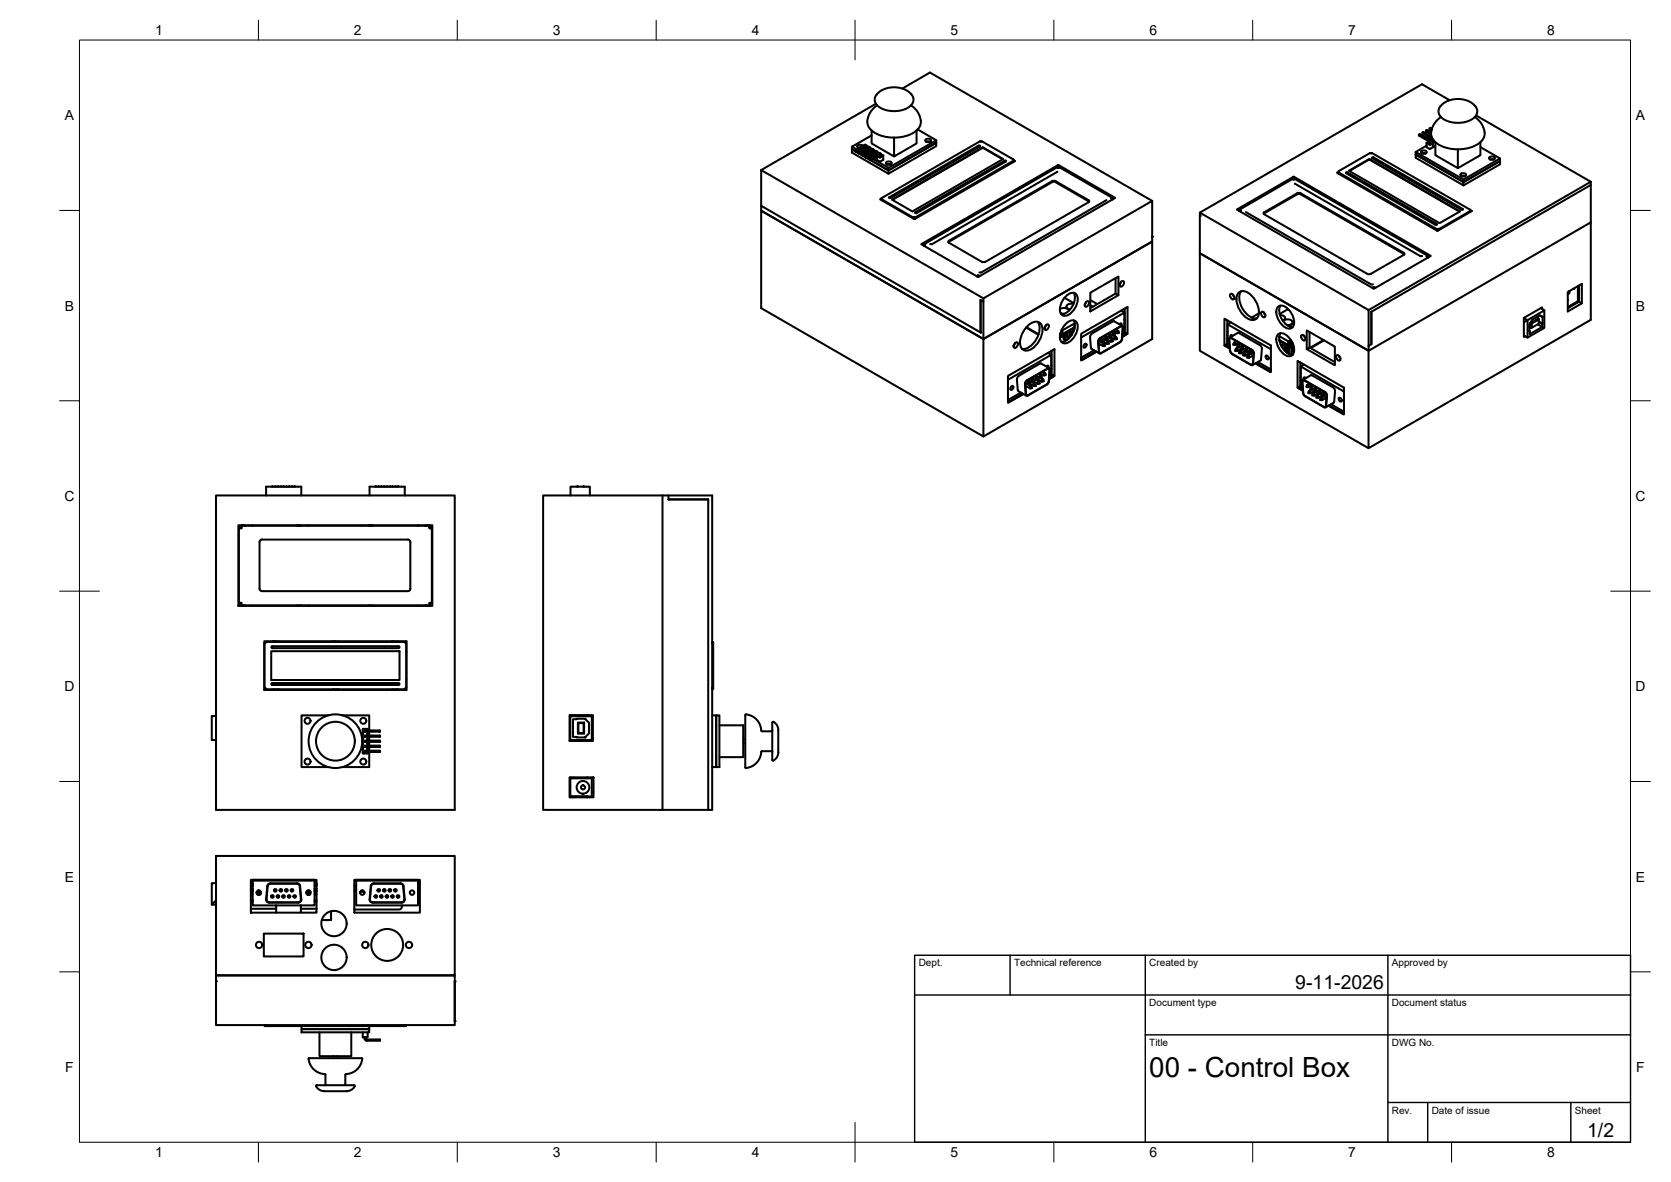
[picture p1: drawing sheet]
<svg xmlns="http://www.w3.org/2000/svg" width="420mm" height="297mm" viewBox="0 0 420 297" stroke-linecap="round" stroke-linejoin="round" font-family="sans-serif">
<defs><g id="words">
<text font-size="7" x="289" y="270.6">00 - Control Box</text>
<g font-size="4.9">
<text x="325.7" y="248.5">9-11-2026</text>
<text x="399.1" y="285.7">1/2</text>
</g>
<g font-size="3.5">
<text x="39" y="8.8">1</text>
<text x="89" y="8.8">2</text>
<text x="139" y="8.8">3</text>
<text x="189" y="8.8">4</text>
<text x="239" y="8.8">5</text>
<text x="289" y="8.8">6</text>
<text x="339" y="8.8">7</text>
<text x="389" y="8.8">8</text>
<text x="16.3" y="30.2">A</text>
<text x="411.3" y="30.2">A</text>
<text x="16.3" y="78">B</text>
<text x="411.3" y="78">B</text>
<text x="16.2" y="125.9">C</text>
<text x="411.2" y="125.9">C</text>
<text x="16.2" y="173.7">D</text>
<text x="411.2" y="173.7">D</text>
<text x="16.3" y="221.6">E</text>
<text x="411.3" y="221.6">E</text>
<text x="16.4" y="269.4">F</text>
<text x="411.4" y="269.4">F</text>
<text x="39" y="290.8">1</text>
<text x="89" y="290.8">2</text>
<text x="139" y="290.8">3</text>
<text x="189" y="290.8">4</text>
<text x="239" y="290.8">5</text>
<text x="289" y="290.8">6</text>
<text x="339" y="290.8">7</text>
<text x="389" y="290.8">8</text>
</g>
<g font-size="2.5">
<text x="231" y="242.9">Dept.</text>
<text x="255" y="242.9">Technical reference</text>
<text x="289" y="242.9">Created by</text>
<text x="350" y="242.9">Approved by</text>
<text x="289" y="252.8">Document type</text>
<text x="350" y="252.8">Document status</text>
<text x="289" y="262.9">Title</text>
<text x="350" y="262.9">DWG No.</text>
<text x="350" y="279.9">Rev.</text>
<text x="360" y="279.9">Date of issue</text>
<text x="396" y="279.9">Sheet</text>
</g>
</g></defs>
<!-- layer: Visible -->
<g fill="none" stroke="#000" stroke-width=".51">
<path d="M214.2 37.5l.8 .5M214.2 36.9l1.2 .7M214.2 36.9v1.4l9.2 5.4M215 37.9l.1 .2zM215 37.8v.1M215.1 38v.1M215.3 38.1l.6 .4M215.8 37.8l.5 .3M215.9 38.4l.1 .2zM215.9 38.3v.1M216 38.5v.1M216.2 38.7l.6 .3"/>
<path d="M216.3 37l-.5 .1M216.7 38.3l.5 .3M216.8 38.9l.1 .2zM216.8 38.8v.1M216.9 39v.1M216.9 37.2v.5M216.9 36.6l-.4-.2-.9 .2-.1 .3 .5 .3M217 38.2l.4 .2M217 37.2l.4 .2M217.1 39.2l.6 .3M217.6 38.8l.5 .3M217.7 39.5l.1 .2z"/>
<path d="M217.7 39.3v.2M217.7 37.2l-.1-.4-2.4 1.4M217.8 37.7v.5M217.8 39.5v.2M217.8 36.5l-.4-.1-2.4 1.4 .2 .1 2.4-1.4 .3 .1v.5l-.2 .1-.2-.3M217.9 37.7l.4 .2M217.9 38.7l.5 .3M217.9 36.7l.4 .2M218 39.7l.6 .4M218.2 36.9l-2.3 1.4 .2 .1 2.4-1.3M218.3 36.9l.4 .1M218.5 37.1h.3v.5l-.2 .1-.2-.3"/>
<path d="M218.5 39.4l.5 .2M218.6 40l.1 .2zM218.6 39.8v.2M218.6 37.7l-.1-.4-2.4 1.4M218.7 38.2v.5M218.8 39.2l.4 .3M218.8 38.2l.4 .2M218.8 37.2l.4 .2M219.2 37.5l-2.4 1.3 .2 .2 2.4-1.4h.3v.5l-.2 .1-.2-.3M219.2 32.8v3.3l5.6 3.2M219.2 34l-5 2.9M219.4 37.4l.2 .2"/>
<path d="M219.4 37.4h-.2M219.4 39.9l4 2.3M219.5 38.2v-.4l-2.5 1.4M219.6 38.8v.5M219.7 38.7l.4 .3M219.7 39.7l.6 .4M219.7 37.7l.4 .2M220.3 26.1l-28.9 16.6M220.3 38.4l-2.4 1.3M220.3 38.4h.1M220.4 38.4v.3M220.5 39.3v.9"/>
<path d="M220.5 38.1l-.5-.1-2.3 1.3 .2 .2 2.4-1.4 .2-.1 .1 .3M220.6 26.5l-1.5 1.3-.6 1.1-.4 1.4 .3 1.5 .8 1 1.3 .9 2 .6 1.8 .3 2-.1 1.9-.5 2-1 1-1 .3-1.1-.2-1.6-.8-1.5-1.4-1.3M220.6 39.2l.6 .4M220.6 38.2l.4 .3M220.6 38.3v.3l-.2 .1-.2-.3M220.7 23.4l1.2-.8 1.5-.5 1.1-.2 1.8 .2 1.4 .5 1.2 .9 .7 1.1v.9l-.2 .6-.8 .8-1.6 .7-1.7 .3-2.4-.2-1.9-.8-.8-1-.2-1.2zM221.2 38.9l-2.4 1.3M221.2 38.6h.3v.5l-.2 .2-.2-.3M221.2 38.9l.1 .1M221.3 39v.3M221.4 38.6l-.4-.1-2.4 1.3 .2 .2 2.4-1.4M221.5 38.8l.6 .3-.9 .5"/>
<path d="M222.1 39.1v1M226.9 22.3l6.9-4.1 55.9 32.3M230.5 32.8v3.3l-5.7 3.2v-4.7M230.7 32.5l4.7 2.7M232.9 35l.5-.2a.58 .58 0 0 1 .7 .6l-.7 .3a.58 .58 0 0 1-.7-.5zM232.9 35.6h1M246.4 35.5l-24.7 14.3v.5M246.4 36.8l-22.5 13M246.4 36.8v-.2h-.4l-22.4 13M246.6 35.5h-.2h.5l7.9 4.6v.6M246.6 35.5l.1 .1M246.6 35.5v.1"/>
<path d="M247.1 37l-22.8 13.2 5.1 2.9 22.8-13.1-5.1-3v.1M344.3 39.9l-5.1 3 22.8 13.2 5.1-3-22.8-13.2v.2M344.7 38.5h.1M344.8 38.4l24.9 14.3v.6M345 39.8l22.5 12.9M345 38.5h-.5l-7.9 4.5M345 39.7v-.2h.4l22.4 13M356 38.8l12 7v.8l-12-6.9zM356.8 33.8v.3l2.3 1.3M357.5 37.9l.5-.1a.58 .58 0 0 1 .7 .5l-.7 .4a.58 .58 0 0 1-.7-.6zM357.5 38.6h1M357.7 33.3v.3l2.3 1.3 .1 .5 .3 .2 .2-.2"/>
<path d="M358.6 32.8v.2l1.2 .8M358.7 36.6l-2.7 1.6v.6l12 7v-.7l-12-6.9M358.7 37l.8 .4 .8-.4M358.7 35.9v.1M358.7 37v-1l.8 .4 .8-.4v1M359.1 35.4l.1 .5 .3 .2a.64 .64 0 0 0-.1-1.1l-2.4-1.3-.2 .1 2.5 1.5 .2 .8M359.2 35.6l-.5 .3M359.5 32.2v.3l.4 .3M359.9 33.3l-1.1-.7-.2 .2 1.2 .7M360 34.4l-2.1-1.2-.2 .1 2.3 1.4M360 34.6l.1 .1M360.1 32.3l-.4-.2-.2 .1 .5 .4"/>
<path d="M360.1 35.1l-.5 .3M360.3 37h.1M360.4 35.1v.5M360.4 35.9h-.1M360.4 36.9h-.1M360.5 35.9h-.1M360.5 36.9h-.1M360.8 35.7l-.3 .2M360.9 35.7v3.3l5.7 3.3v-4.8M360.9 36.6l-.4 .3M362.3 26.6l1.1-.9 1.3-.6 1.6-.2 1.7 .1 1.5 .5 1.1 .8 .7 .9 .1 1.2-.7 1.1-1.4 .9-2 .4-2.3-.1-1.6-.5-1-.7-.5-.6-.2-1.1zM362.3 29.4l-1 .8-.8 1.2-.5 1-.2 1.3 .2 .8 .7 1 1.9 1.3 2.6 .7h1.9l1.8-.2 1.4-.4 1.4-.8 1-.9 .4-.8a4.9 4.9 0 0 0-2.3-5"/>
<path d="M364.5 25.2l-7-4-55.8 32.2M371.1 29l28.9 16.7M372.2 35.7v3.3l-5.6 3.3M372.2 37l5 2.8M374.6 39.4l.5-.1a.58 .58 0 0 1 .8 .6l-.8 .3a.58 .58 0 0 1-.7-.6zM191.4 42.7v10.2l55.9 32.3v24.5l-55.9-32.3v-24.5l55.9 32.3 42.4-24.5v24.5l-42.4 24.5M191.4 51.7l55.1 31.9 .1-8.2M191.4 42.7l55.9 32.3M218.7 40v.2M220.3 40.1h.1M220.3 40.1h.2M220.5 40.2h.1"/>
<path d="M220.5 40.2l.7 .4M221.7 49.8v.3M221.7 50.1l7.9 4.5v.3M221.8 50h.1M222.1 40.2l-.9 .4M222.1 40.1v.1M223 40.7l.5-.1a.58 .58 0 0 1 .7 .5l-.7 .3a.58 .58 0 0 1-.7-.5zM223 41.3h1M223.4 42.2v.6l-4.5-2.6 4.5 2.6M223.4 42.2l12-7v.7l-12 6.9M223.4 42.8l12-6.9v.8l-12 7zM223.6 49.6v.2h.3"/>
<path d="M229.6 54.6h.5M229.7 54.7v.3M229.7 54.7h.3v.4M230.1 54.6v.4M252.1 40l-5-2.9-22.7 13.1M252.6 40.4l-22.5 13 .4 .1 22.4-12.9M252.6 40.4h.3v.2M254.7 40.3h.1M254.8 40.2l.4 .3-25.3 14.6-8.6-5 .4-.3M254.8 40.4l-24.7 14.2M254.8 40.1v.3M265.7 42.1l-33.4 19.3"/>
<path d="M265.7 42.1l.4 .1M265.9 43.2l-31.5 18.1h-.5M266.1 41.5l-34.5 19.9 14.3 8.2 34.5-19.9-14.3-8.2v.7M266.5 42.1l13.2 7.6M266.5 42.1l-.4 .1M273.7 50.6l-8.3-4.8-.6-.1-26.2 15.1M273.7 50.6l.2 .1M278.2 50.3l-31.5 18.2-.4-.1M279.4 49.9l.3-.2 .1 .4zM279.5 49.9l.2 .2M301.7 53.4l42.4 24.5v10.2l-42.4-24.5zM311.9 52.7l.1 .1-.4 .3"/>
<path d="M311.9 52.7h-.3v.3M311.9 52.9l-.2 .2M313.3 53.3l31.5 18.2 .4-.1M317.9 53.3l-.2 .2 .2 .4 25.9 14.9h.9M317.9 53.6l-.2 .1M317.9 53.3l8.2-4.7 .7-.1 26.3 15.2-.1 .4-8.3 4.7M317.9 53.6l8.2-4.8 .7-.1 26.3 15.2M325.1 45h.4M325.1 45l-13.4 7.7M325.3 44.4l34.5 19.9-14.4 8.3-34.4-19.9 14.3-8.3v.8M325.5 45l33.6 19.3M325.6 46.2l31.5 18.2 .5-.1"/>
<path d="M336.6 43v.3l24.7 14.3M336.6 43.2l-.4 .2 25.2 14.6 8.7-5-.4-.2M336.6 43v.7M336.7 43.2h.1M338.5 43.5v-.2h.3l22.5 13.1-.4 .1-22.4-13M339.3 43l5-2.9 22.7 13.1M361.3 57.6v.3M361.3 57.6h.5M361.7 57.9v-.3h-.3v.4M361.8 57.6v.2M367.4 43.6l.5-.1a.58 .58 0 0 1 .7 .5l-.7 .4a.58 .58 0 0 1-.7-.6zM367.4 44.3h1"/>
<path d="M367.8 52.5v.2h-.3M368 45.1l9.2-5.3v.7l-9.2 5.3 9.2-5.3v.8l-9.2 5.3M369.6 52.9h.1M369.7 53l-7.9 4.6M369.7 52.7v.3M374.7 40.1h.9M400 55.9v24.5l-55.9 32.2v-24.5M400 45.7v10.2M400 46.5l-55.2 31.8M400 45.7l-55.9 32.2M400 55.9l-55.9 32.2M232.5 61.4l.2 .1-.3 .3"/>
<path d="M232.5 61.4l-.3 .2 .1 .2 .2-.2M238.6 60.7l-.1 .2M245.7 69.5h.4M245.8 69.3h.3M245.8 69.2l-.2 .2M245.9 69.2v.2M246.1 69.2l.2 .2M246.9 65.8h.9M246.9 65.8l-8.3-4.8-.2-.3 26.4-15.3 .6 .1 8.5 5-.2 .3-25.9 15M247.3 75.8l-.8-.4v8.2M247.3 75l42.4-24.5v10.2l-42.4 24.5zM266.5 77.7a1.57 1.57 0 0 1 2.3 .4"/>
<path d="M266.7 78.7l.9 .2M267.7 74.8l2.3 1.4M267.8 74.7a2.07 2.07 0 0 1 2.7-.9 3.7 3.7 0 0 1-1.2 4.9 1.5 1.5 0 0 1-1.5 .7 1.5 1.5 0 0 1-1.2-1.1 4.6 4.6 0 0 1 1.2-3.6zM268.1 77.1v.4M269.9 76.4a1.19 1.19 0 0 0-1.7 .8l.3 .3 .6 .3M269.9 73.6a4.1 4.1 0 0 1-1.6 4.9l-1 .4h-.5M272.8 76.3l.1 .1M273.1 75.9l.4-.2a.75 .75 0 0 1 .2 .9 .75 .75 0 0 1-.9 .3v-.5zM273.1 75.9l-.3 .6M274.2 73.6l7-4.1v4.7l-7 4.1zM274.2 75.4l1.7 1M274.2 76.7l.6 .4"/>
<path d="M280.5 69.9v3.9l-6.3 3.6M280.5 73.8l.7 .4M281.9 70.9l.4-.3a.75 .75 0 0 1 .2 1 .75 .75 0 0 1-.9 .3v-.5zM281.9 78.1l.8 .5M281.9 70.8l-.4 .6M282.8 77.5l-.1 6 .1-1.4M309.4 73.9a.92 .92 0 0 1 .8 1.3 .92 .92 0 0 1-.8-1.3zM310 74l.4 .7M311.5 73.5a2.54 2.54 0 0 1 3.3 .9 5.2 5.2 0 0 1 1.5 5.3 1.95 1.95 0 0 1-3.2 0 5.5 5.5 0 0 1-1.9-5.8zM312.1 73.2a4.6 4.6 0 0 0 1.3 5.6 3.3 3.3 0 0 0 2.6 1.2M316.5 78.7l-1.8 1.1M317.2 78.3a.92 .92 0 0 1 .8 1.4 .92 .92 0 0 1-.8-1.4z"/>
<path d="M317.8 78.5l.4 .7M321.4 77a2.07 2.07 0 0 1 2.7 .9 3.6 3.6 0 0 1 .8 4.4 2.07 2.07 0 0 1-2.7-.9 3.6 3.6 0 0 1-.8-4.4zM321.8 79.2h.5a.75 .75 0 0 1 .7 1l-.5 .3M322 76.8a4.1 4.1 0 0 0 1.6 4.9l1 .5h.5M323.1 79.9v.5M324.1 77.9l-.3-.2-2.1 1.2M344.8 78.3v8.2l-.7 .4M344.8 78.3v8.2M345.3 72.2l-.2 .2M345.4 72.4l-.1 .1M345.4 72.1l-.1 .1M345.6 72.2l-.2-.1 .2 .4"/>
<path d="M345.6 72.2l.2 .1M358.9 64.4h-.2l.4 .3M358.9 64.3l.3 .2M359.1 64.5v.2l-.2-.1M383.2 79.9l.9 .5M386.3 79.7l.5 .3M387.1 79.3l.7 .3M387.4 77.4l.9 .6M387.8 77.6v-.4l-4.6 2.7v4.8l.3-.2M394.2 75.3l.1 .1M394.3 77.1l.3 .1M394.6 73.2v.5l-.4 .2"/>
<path d="M394.7 73.1l-.5 .7M395.6 72.6l.3 .1M396.7 74.1l.2 .1v.7h-.2M396.7 71.9v3.8l-2.5 1.5M396.9 74.9v.6l-.2 .1M397 71.7v4.1M397.7 76.2v-4.9l-3.5 2.1v4.9l3.5-2.1-.7-.4-2.8 1.7M254.2 97.2l.4-.2 .2 .3-.2 .5-.4 .2-.2-.3zM255.2 86.2l.4-.2a.75 .75 0 0 1 .2 .9 .75 .75 0 0 1-.9 .4v-.5zM255.2 86.2l-.3 .6M256.1 98.3l2 1.1M256.7 98.6l-3.3 1.9"/>
<path d="M257.2 98.9l-3.5 2M257.8 96.9l1.2 .7M257.8 96.2l.7 .4M258 82.3l3.1 1.8M258 99.1l.2 .3 .3-.1M258.1 82.2l3 1.8M258.2 97.1l-.3 .3M258.2 95.7l.6 .3M258.2 82.1a2.54 2.54 0 0 1 3.3-.9 3.7 3.7 0 0 1-.2 4.4l-.4 .7a3.5 3.5 0 0 1-3.4 1.7 2.54 2.54 0 0 1-.8-3.3l.6-1.4zM258.2 95.6l5.3-3 .4 .2-.2 3-.2 .6-5.1 2.9M258.2 95.7l-.4 .6 .2 2.8M258.5 95.5l1 .5"/>
<path d="M258.6 96.6l.7 .4M259 96.5l.9 .5M259.2 95.1l.6 .4M259.2 96.6l-.4 .2M259.5 94.9l1 .6M259.6 96l.7 .4M260 95.9l.9 .5M260.2 94.5l.6 .4M260.2 96l-.4 .2M260.5 94.3l1 .6M260.6 95.5l.7 .4M260.9 80.9a4.6 4.6 0 0 1-1.3 5.6 3.3 3.3 0 0 1-2.6 1.2"/>
<path d="M261 95.3l.9 .6M261.2 95.4l-.4 .2M261.2 94l.6 .3M261.5 93.8l.9 .5M261.6 94.9l.7 .4M261.6 94.9h.1M261.7 93.9v.4M262.1 93.4l.7 .4M263 81.8l.4-.3a.75 .75 0 0 1 .2 1 .75 .75 0 0 1-.9 .3v-.5zM263 81.7l-.4 .6M263.1 92.1l.4-.2 .1 .5M263.2 96.7l-4.8 2.7"/>
<path d="M263.4 92.6l-5.4 3.2-.3 .7 .2 2.7 .3 .3 .3-.1M263.5 92.6l.3-.1 .2 .4-.3 3.1-.5 .6M263.5 88.7l.8 .5M263.8 92.5l-2.2-1.2-5.5 3.2-.4 .9 .2 2.6 .2 .3M263.8 94.5l.5-.3v-5l-10.9 6.2M264.4 88.1l-.1 6 .6 .4-1.1 .6M264.4 94.1l.7 .4M264.4 92.7l-.1 .1M264.4 91.9l-.1 .1M264.9 94.5v.1l-1.1 .7 1.3-.8v-6.8l-11.7 6.8v6.7l3.9-2.2-3.6 2.1M266.5 84.4l.6 .3 .4-.2M266.6 83.8l.5 .4v.5"/>
<path d="M266.6 83.7l.5 .5 .3-.2M266.9 82.9l.2 .1v1l3-1.7-.2 .2 .2 .4M267.3 83.9l.4 .4-.1 1M267.5 84.1l.1 .1M267.5 84.3v1M267.6 85l-.2 .1 .2 .2 .2-.2M267.6 85.2h-.1M267.8 81.6a2.07 2.07 0 0 1 2.7-.8 3.7 3.7 0 0 1-1.2 4.8 1.5 1.5 0 0 1-1.5 .7 1.5 1.5 0 0 1-1.2-1 4.6 4.6 0 0 1 1.2-3.7zM267.8 83.8l-.5 .1 .2 .2M267.8 83.7l.2 .4M268 84.1l-.2 1.1M268.1 83.5l.1 .1"/>
<path d="M268.1 83.6l-.3 .2M268.2 83.6l.2 .3M268.3 84.1l-.3 .1M268.5 84.6v.1M268.5 84.6l-.1 .1M268.6 85.2l-1.1 .6M268.7 83.3l-.6 .2 .3 1.1v-.7M268.7 83.2l.2 .4M268.7 84.5l-.1 .2-.2-.2 .1 .2M268.9 83.6l-.2 1.1M269 83h.1M269 83.1h.1"/>
<path d="M269 83.1l-.3 .2M269.1 83.1l.1 .9 .2 .2-.1-.2v-.6M269.1 83l.2 .4M269.2 83.6l-.3 .1M269.3 84.2h.1M269.6 82.7l-.6 .4M269.6 82.7l.2 .9M269.9 82.6l-.3 .1M269.9 80.5a4.1 4.1 0 0 1-1.6 4.9l-1 .5h-.5M270 83.1l-.2 .1M270.2 81.2l-3.1 1.8M270.3 81.7l-.2-.1v1.1l-.2-.2"/>
<path d="M270.3 81.5l-.2 .1M271.8 90.2l.3 .1M272.1 90.3v.2l-.3-.2M272.6 86.6l.4-.2 .2 .3-.2 .5-.4 .2-.2-.3zM274.4 87.7l2.1 1.1M275.1 88l-3.3 1.9M275.5 88.3l-3.4 2M276.2 86.3l1.1 .7M276.2 85.6l.7 .4M276.6 85.1l.6 .3M276.6 86.5l-.4 .2M276.9 84.9l1 .5"/>
<path d="M277 86l.7 .4M277.4 85.9l.9 .5M277.6 84.5l.6 .4M277.6 86l-.4 .2M277.9 84.3l.9 .5M278 85.4l.7 .4M278.4 85.3l.9 .5M278.6 85.4l-.4 .2M278.6 83.9l.6 .4M278.9 83.7l.9 .6M279 84.9l.7 .4M279.4 84.7l.9 .6"/>
<path d="M279.5 84.8l-.3 .2M279.5 83.4l.7 .3M279.9 83.1l.9 .6M280 84.3l.6 .4M280.1 83.3v.4M280.2 80.8l2 1.1M280.2 80.7l-.4 .1-5.5 3.2-.2 .7 .2 2.7 .2 .3M280.5 82.8l.7 .3M281.5 81.5l.4-.2 .1 .5M281.6 86l-4.8 2.8h-.4l-.1-.3M281.8 81.9l-5.4 3.3-.3 .7 .2 2.6M281.8 82l-5.2 3-.4 .9"/>
<path d="M281.8 81.9h.4l.2 .4-.3 3.1-.5 .6M281.8 82h.4l.1 .3-.2 2.9M282.1 85.2l-.5 .7-5 2.9-.2-.3-.2-2.6M282.2 83.9l.5-.3v-5l-10.9 6.2M282.7 83.5l.6 .3-1.1 .7M282.7 80.3l.1 .1M282.8 83.5l.7 .4M282.8 81.3l-.1 .1M283.3 83.8v.2l-1.1 .6 1.3-.7v-6.8l-11.7 6.8v6.7l3.9-2.2-3.6 2.1M308.1 86.8l1.1 .8-1.3-.8v-6.7l11.7 6.7v6.7l-3.9-2.2 3.6 2.1v-.2M308.1 86.8l1.1 .6M308.6 80.5l.1 6"/>
<path d="M308.6 86.4l-.7 .4M308.6 85.1l.1 1.4M308.6 84.2l.1 .1M308.7 86.5l-.6 .3M308.7 83.3h-.1M309.1 85.3l.2 2.8 .3 .6 5.2 3 .2-.3 .2-2.6M309.1 85.3l.1-.4 .4 .1 5.1 3M309.1 86.8l-.4-.2v-5.1l10.9 6.3M309.2 84.8l2.2-1.2 5.5 3.2 .4 .7-.2 2.8M309.3 88.1l.5 .9 4.7 2.7h.5l.3-2.8-.3-.8-5.6-3.3-.3 .1-.1 .3 .2 2.9M309.5 81l-.8 .5M309.9 84.4l-.4-.2-.1 .5"/>
<path d="M310.2 86.2h.4v.5l-.5-.1zM310.9 85.8l-.6 .3M311.3 86.7l.3 .2v.4l-.5-.1zM311.3 86.3v.4l.6-.4M311.4 87.2v.1M311.4 87.3l-.6 .3M311.6 86.1l-1 .6M311.8 87.8l.4 .2M312.1 87.6l-1 .6M312.4 87.8l-.6 .4M312.5 86.7l-.9 .6M312.7 88.8l.3 .1 .1 .4h-.6z"/>
<path d="M312.8 88.3l.4 .2M312.9 86.9l-.6 .4M313.1 88.2l-1 .6M313.4 88.4l-.7 .4M313.5 87.3l-.9 .5M313.8 88.9l.4 .2M313.9 87.5l-.6 .3M314 88.8l-.9 .6M314.4 89l-.7 .4M314.5 87.8l-.9 .6M314.8 88l.4 .8M314.8 89.5l.4 .2"/>
<path d="M314.9 88l-.7 .4M315.2 89.3l-1.2 .6M315.2 88.6l-.6 .4M315.8 91.2l3.5 2M316.3 91l3.3 1.8M317.1 90.3l-.2 .3-2 1.2M318.3 89.4l.5 .1 .2 .8-.6-.2zM319.6 93.3l-.3 .1M319.6 93.1l-.3 .1M321.4 84a2.07 2.07 0 0 1 2.7 .9 3.6 3.6 0 0 1 .8 4.4 2.07 2.07 0 0 1-2.7-.9 3.6 3.6 0 0 1-.8-4.4zM321.6 85.4l2.1 1.2 .9-.5M321.7 85.5l.4 .3"/>
<path d="M321.7 84.5l2.2 1.3v.7M321.7 85.7l1.2 .7M322 83.7a4.1 4.1 0 0 0 1.6 5l1 .4h.5l-.1-1.8M322 86.6l.3 .2M322.1 85.9l.2 .1M322.1 85.7l-.1 .1M322.1 85.8l-.1 .1M322.3 87.2v-.4l.6-.4v1.7M322.4 86l.6 .4M322.4 86h-.1M322.6 80.7a1.64 1.64 0 0 1 2.4 .2 1 1 0 0 1-1.4 .8M322.9 86.9l.2 .1"/>
<path d="M323 86.4l.6 .3M323 86.3h-.1M323 86.4h-.1M323.1 86.9l.2 1.1M323.2 87.7l.1 .3 .2-.2M323.3 86.5l-.2 .3M323.3 87.9h-.1M323.3 88.5l.9 .5M323.5 87.3l.3 .1M323.6 86.7l-.2 .3v1M323.7 86.8h.1M323.7 86.8l-.2 .2v.9"/>
<path d="M323.7 86.7v.1M323.8 86.6l.2 .3zM323.8 86.9v1.8M323.8 88.7h.1M323.9 86.8h.1M324 86.9h-.1M324.1 86.8v2M324.2 86.8l-.2 .1M324.2 88.7l-.2 .1M324.3 89h.1M324.4 86.2v-.3a.52 .52 0 0 1 .5 .2 .52 .52 0 0 1 0 .6l-.4-.2-.4 .3M324.4 82.1h.1"/>
<path d="M324.5 85.4l-.6 .4M324.7 87.4v1.7M324.7 85.7l-.3 .1M324.7 87.3h.1M324.7 87.4v-.3l.2 .2-.1 .1M324.8 86.4l-.7 .4M324.9 87.4h-.1M325 81v.5M325.1 87.3l-.2 .1M325.1 86.6l-.2 .1M325.2 86.7l-1.1 .6M325.2 86.8l-.5 .3"/>
<path d="M325.3 87.2l-.3 .1M325.4 81.4a.95 .95 0 0 0-1 .7M326.5 97.4l1.1 .6M327 91.1l.1 6-.6 .3v.2l1.1 .6-1.3-.8v-6.7l11.6 6.7v6.8l-3.8-2.3 3.6 2.1v-.1M327 97l-.7 .4M327 95.7h.1M327 94.9h.1M327.3 84.2a.92 .92 0 0 1 .8 1.4 .92 .92 0 0 1-.8-1.4zM327.4 95.9l.2 2.8M327.4 95.9l.2-.4h.3l5.5 3.2 .3 .8-.2 2.6-.3 .3-.3-.1M327.5 95.9l.2 2.9 .2 .5 5 3M327.5 95.9l.1-.3h.3l5.3 3 .4 .8"/>
<path d="M327.5 97.5l-.4-.3v-5.1l10.8 6.3M327.6 95.5l2.2-1.2 5.5 3.1 .4 .7-.2 2.8M327.6 98.7l.6 .9 4.7 2.7M327.9 91.6l-.8 .5M327.9 84.4l.4 .6M328.3 95l-.4-.2-.1 .5M328.6 83l7 4.1v4.7l-7-4.1zM329.1 98.3l.4 .1v.4h-.5zM329.3 83.4v3.9l6.3 3.7M329.3 87.3l-.7 .4M329.3 96.4l-.6 .3M329.6 97.3l.4 .2v.4l-.5-.1z"/>
<path d="M329.6 96.9l.1 .4M329.8 97.9h.1M329.8 97.9l-.7 .4M329.9 96.7l-.9 .6M330.2 98.4l.4 .2M330.3 97l-.6 .3M330.5 98.3l-1 .5M330.6 97.9l.4 .2v.3h-.5zM330.8 98.5l-.7 .3M330.9 97.3l-.9 .6M331.1 99.4l.4 .2-.1 .4-.5-.1zM331.2 99l.4 .2"/>
<path d="M331.3 97.5l-.7 .4M331.4 98.8l-.9 .6M331.6 98.5l.4 .1v.4h-.6zM331.8 99l-.7 .4M331.9 97.9l-.9 .5M332.2 99.5l.3 .2M332.3 98.1l-.7 .4M332.4 99.4l-1 .6M332.6 99l.4 .2v.4l-.6-.1zM332.8 85.5l-3.4 1.9M332.8 99.6l-.7 .4M332.9 85.5l-3.4 2"/>
<path d="M332.9 98.5l-.9 .5M333.2 98.7l-.6 .3M333.6 99.9l-1.2 .6M333.6 99.4l-.2 2.7M333.6 99.2l-.6 .4M336.1 89.2a.92 .92 0 0 1 .8 1.4 .92 .92 0 0 1-.8-1.4zM336.7 89.4l.3 .7M344.1 88.1l-42.4-24.5v24.5l42.4 24.5M384.1 80.5l-.9 .5M384.1 80.4v4.4l-.9-.5M384.1 80.4l4.2-2.4v4.4l-4.2 2.4M384.5 83.2h.1"/>
<path d="M384.5 82.2l.4 .2M385.1 81.3l-.2-.2v1.3M385.1 82.4h-.2M385.3 80.3l1.8-1.1 .8 .4-.1 2.6-3.2 1.8-.1-.7a3.5 3.5 0 0 1 .8-3zM386.6 81.5l1.2 .7M386.8 80l-2 1.1M386.8 80l.1 .3-1.8 1v1.1l1.8-1v-1.1M386.9 80.9l.9 .5M386.9 80.8l1 .6M253.4 100.8l.3 .3-.3-.1M333.2 100.1l.3 .2M333.4 102l-.2 .3-.3-.1"/>
<path d="M334.2 101.9l3.5 2M334.7 101.6l3.2 1.9M335.5 100.9l-.2 .3-2 1.2M336.6 100l.6 .2 .1 .7-.5-.2zM337.9 103.9l-.2 .1M337.9 103.7l-.2 .2M54.3 124.5h60v79h-60zM59.9 132h48.8v20.3h-48.8zM60.1 132.8h.6v-.7h47.2v.7h.7v18.7h-.7v.6h-47.2v-.6h-.6zM60.7 132l-.2 .5M60.7 132.4h-.3v.4M60.9 132l-.1 .1"/>
<path d="M61 132l.5 .1M61.3 132l.4 .1M63.4 132l.1 .1M63.4 132v.1M66.9 124.5v-2.2h8.9v2.2M68.3 122.3l.2-.1 .1 .1M69.1 122.3l.1-.1 .2 .1M69.7 122.3l.2-.1 .1 .1M70.5 122.3l.1-.1 .2 .1M71.1 122.3l.2-.1 .1 .1M71.9 122.3l.1-.1 .2 .1M72.5 122.3l.2-.1 .2 .1"/>
<path d="M73.3 122.3l.1-.1 .2 .1M73.9 122.3l.2-.1 .2 .1M74.8 132l-.2 .1M75 132l-.1 .1M75.1 132l.5 .1M75.4 132l.4 .1M77.5 132l.1 .1M91 132l-.1 .1M92.9 124.5v-2.2h8.9v2.2M92.9 132.1h-.2M93.1 132l-.3 .1M93.4 132l-.5 .1"/>
<path d="M93.5 132l.1 .1M93.6 132.1h.2M93.8 132l.1 .1M94.3 122.3l.2-.1 .2 .1M95.1 122.3l.1-.1 .2 .1M95.7 122.3l.2-.1 .2 .1M96.5 122.3l.1-.1 .2 .1M97.2 122.3l.1-.1 .2 .1M97.9 122.3l.1-.1 .2 .1M98.6 122.3l.1-.1 .1 .1M99.3 122.3l.1-.1 .2 .1M99.9 122.3l.2-.1 .1 .1"/>
<path d="M103.2 136.2v11.7M103.2 136.2a.65 .65 0 0 0-.7-.6h-36.6a.61 .61 0 0 0-.6 .6v11.7l.4 .6 36.8 .1a.65 .65 0 0 0 .7-.7M105.1 132l-.1 .1M105.2 132v.1M107.2 132l-.4 .1M107.5 132l-.5 .1M107.6 132l.1 .1M107.9 132l.1 .5M107.9 132.4h.4v.4M143.4 124.5v-2.2h4.9v2.2M145.1 122.3l.1-.1 .2 .1M146.6 122.3l.1-.1 .2 .1"/>
<path d="M166.6 124.5h-30v79h30M166.6 124.5h12.5v79h-12.5M166.6 124.5v79M168.1 124.5v1h10M168.1 125.5h10M178.1 125.5v78M60.4 151.5v.3h.3M60.5 151.8l.2 .5M60.8 152.1l.1 .2M61.5 152.1l-.5 .2M61.7 152.1l-.4 .2M63.5 152.1l-.1 .2"/>
<path d="M74.6 152.1l.2 .2M74.9 152.1l.1 .2M75.6 152.1l-.5 .2M75.8 152.1l-.4 .2M77.6 152.1l-.1 .2M90.9 152.1l.1 .2M92.8 152.1l.3 .2M92.9 152.1l.5 .2M93.6 152.1l-.1 .2M93.9 152.1l-.1 .2M105 152.1l.1 .2M106.8 152.1l.4 .2"/>
<path d="M107 152.1l.5 .2M107.7 152.1l-.1 .2M108 151.8l-.1 .5M108.3 151.5v.3h-.4M54.3 179.9h-1v6.1h1M66.4 161.1h35.8v12.3h-35.8zM66.5 173.3l.1 .1M66.9 173.2h34.9M66.9 173.2l-.4-.4v-11.1l.4-.4h34.9l.4 .4v11.1l-.4 .4M68.2 163.6h32.3v7.3h-32.3zM68.3 162.4h31.9l.3 .2-.3 .3h-31.7l-.3-.3zM68.3 171.7l31.9-.1 .3 .3-.3 .2h-31.7l-.3-.2z"/>
<path d="M68.6 161.1v.2M68.6 173.2v.2M68.7 161.1l.2 .2M69.2 161.1l.5 .2M69.3 173.4h.1M69.3 173.3l-.3 .1v-.2l.4 .2M69.4 161.1v.1M69.5 161.1v.2M69.7 173.2l.2 .2M70.1 161.1v.2M70.1 173.2v.2M82.5 179.8h-6.7v13h6.7"/>
<path d="M83.6 161.1v.2M83.6 173.2v.2M83.7 161.1l.2 .2M83.9 173.2l.5 .2M84.2 161.1l.4 .2M84.6 173.2l.3 .2M85.1 161.1v.2M85.1 173.2v.2M86.1 179.8h6.7v3.8M98.6 161.1v.2M98.6 173.2v.2M98.7 161.1l.3 .2"/>
<path d="M99 173.2l.4 .2M99.2 161.1l.5 .2M99.7 173.2l.2 .2M100.1 161.1v.2M100.1 173.2v.2M102.2 163.8h.1M102.2 170.7v.1M102.2 173.3l-.1 .1M143.2 179.7h5.9v6.5h-5.9zM143.4 180v6h5.4v-6M143.4 179.9l3.9 .1M143.4 179.8h1.3"/>
<path d="M143.4 179.7v.3M143.4 180h5.4M144.1 179.7v.1M144.7 179.7v.2M144.7 179.8v.1M147.6 179.8v.1M147.7 179.8v.1M147.7 179.7v.1h-3M147.8 179.7l-.1 .1M148.8 179.9v.1M179.1 172.8h.2v.4h-.2M179.1 172.9v.2"/>
<path d="M179.1 161.3h.2v.4h-.2v-.2M179.1 179.8h1v13h-1M179.3 161.7v11.1M180.1 179.8h.8v13h-.8zM187.4 179.7v13.2a4.1 4.1 0 0 0 4.1-4.1h2.5l.2 .2M187.4 179.7v-.1a4.1 4.1 0 0 1 4.1 4.1l.1 .1M91.2 184.5v1M91.2 185.8v1M91.2 184.2h.1M91.2 185.5h.1M91.2 186.7v.1M91.2 184.5h.1"/>
<path d="M91.2 185.7v.1M91.2 186.8l.1 2.5 1 .1 .2-.4M91.2 184.3v.2M91.2 185.5l.1 .1M91.3 185.6l-.1 .1M91.7 188.6h3.8v.4h-3.8zM91.7 187.4h3.8v.3h-3.8zM91.7 186.1h3.8v.3h-3.8zM91.7 183.6h3.8v.3h-3.8zM91.7 184.8h3.8v.4h-3.8zM92.4 185.6v.1M92.4 188.1v.2"/>
<path d="M92.4 186.8v.2M92.4 184.3v.2M92.4 185.5v.1M92.5 187.7v.4M92.5 183.9v.3M92.5 183.6l-.2-.4h-1l-.1 1M92.5 184.5v.3M92.5 185.2v.3M92.5 185.8v.3M92.5 186.4v.4M92.5 188.3v.3M92.5 187v.4"/>
<path d="M92.5 185.7v.1M92.5 184.5h.1M92.5 186.7v.1M92.5 185.5h.1M92.8 183.9v.9M92.8 185.2v.9M92.8 186.4v1M92.8 187.7v.9M92.8 189v3.8h-6.7M95.5 183.6v.3M95.5 184.8v.4M95.5 186.1v.3"/>
<path d="M95.5 187.4v.3M95.5 188.6v.4M143.2 195.4h6v5h-6zM143.4 186v.2M143.4 195.4v.2M144.1 180.7l3.1-.1 .9 1v2.7l-.9 1-3.1-.1zM144.1 186h.1M144.1 186v.2h.5M144.1 195.4v.2M144.6 186.2h.1M145.3 181.6h1.6v2.7h-1.6zM145.3 181.6l.1 .1"/>
<path d="M145.4 181.7h1.3v2.5h-1.3zM145.4 184.2l-.1 .1M146.7 184.2l.2 .1M146.9 181.6l-.2 .1M147.3 186h.1M147.3 186h-3.9M147.3 186h1.5M147.6 186v.2M147.6 195.4v.2M147.7 186v.2M147.7 195.4v.2M148.8 199h.4"/>
<path d="M180.9 182.3h6v8h-6M186.9 185.8h.5M186.9 186.8h.5M191.6 183.8h2.4M194.2 183.6l-.2 .2M195.7 183.5a1.68 1.68 0 0 0-1.5-2v8.5a.9 .9 0 0 0 .2 1.1 2.81 2.81 0 0 0 1.3-3.1v-4.5M54.3 215.1h60v30h-60zM143.4 200.2h4.2v.2M143.4 200.2h.7v.2M143.4 200.2v.2M143.4 200.2h5.4M147.6 200.2h.1"/>
<path d="M147.7 200.2v.2M148.8 200.1v-4.5h-5.4v4.6M148.8 200.1h.1M54.3 221.9h-1v5.4M54.3 226.3l-1 1h1M63.1 222.6h.4zM63.1 223.4h.4zM63.1 221.1h16.5v8.2h-16.5zM63.1 226.6h.4M63.1 223.8h.4M63.1 226.2h.4M63.1 224h.4"/>
<path d="M63.1 224.8h.4M63.1 221.9h.4v.7M63.1 224l.3 .3-.3 .3M63.1 222.4l.1 .2M63.2 221.9v.7M63.3 222.6h.1M63.4 221.1h15.8v.2h-15.8zM63.5 221.3v6.2h15.6v-6.2M64.6 224.2v.5M64.7 224.2v.6M64.8 224.1v.7M65.1 223.8h-.2l-.4 .5"/>
<path d="M65.1 223.7l.2 .4 .3 .2M65.2 224h-.3M65.4 224.2l.2 .4M65.4 224.8l-.3 .1M66.3 234.6h10v5.8h-10zM66.9 226l.2 .6 .6 .2M67.6 226.9h7.4M69.4 227.5v.9h-6.3M69.4 227.5v1.8M75.5 222.7l.3 3.3M75.5 222.7a.75 .75 0 0 0-.8-.7h-6.8a.75 .75 0 0 0-.7 .7l-.3 3.3M75.6 226l-.2-3.3-.4-.6h-7l-.6 .3-.4 3.6 .3 .6 7.7 .1"/>
<path d="M75.6 227.5v1.8M75.7 226l-.2 .5-.5 .2M75.7 227.5v.9h3.9M75.8 226l-.2 .6-.6 .2M77.1 224.1l.1 .2-.1 .3M77.2 224h.4M77.3 224.8l.1 .1M77.4 223.8h.2M77.6 223.8l.3 .2v.8M77.6 224l.1 .9M77.9 223.9v.9M79.1 222.6h.5z"/>
<path d="M79.1 223.4h.5zM79.1 226.6h.5M79.1 223.8h.5M79.1 226.2h.5M79.1 224h.5M79.1 224.8h.5M79.1 221.9h.5M79.3 222.6h.1M79.5 222.2v.1M79.6 222.3l-.2 .3M79.6 224a.31 .31 0 0 0-.5 .3 .31 .31 0 0 0 .5 .3M81.6 231.2h.8"/>
<path d="M82.4 231.2h.1M82.5 231.2h.1M83.2 229v2.2h-2.2M89.1 221.1h16.5v8.2h-16.5zM89.1 222.6h.5M89.1 224h.5M89.1 223.6h.5M89.4 221.1h15.8v.2h-15.8zM89.6 221.3v6.2h15.5v-6.2M90.9 224h.3M90.9 223.8l-.4 .5M91.1 223.7l.2 .4 .4 .2"/>
<path d="M92.9 226l.3-3.3a.75 .75 0 0 1 .8-.7h6.7a.75 .75 0 0 1 .8 .7l.3 3.3M92.9 226l.2 .6 .6 .2M93.5 222.3l.5-.2h7l.4 .6 .2 3.7-.6 .3-7.7-.1-.3-.6 .3-3.3zM93.7 226.9h7.3M101 227.5v.7l-.6 .4-11.3-.1M101.8 226l-.2 .6-.6 .2M105.1 222.6h.5M105.1 221.9h.5M105.1 226.2h.1M105.1 223.6h.5M105.2 221.9v.7M105.2 223.6v2.6"/>
<path d="M105.2 226.2h-.1M54.3 245.1h60v12.5h-60zM66.5 257.6v.3h.4v-.3M66.7 257.6h.1M66.9 257.9h34.9M75.8 258.6h17v.8h-17zM75.8 257.9v.7h17v-.7M80.3 259.4v6h8v-6M91.2 259.4v1.3h1.3v-1.3M101.8 257.6v.3h.4v-.3M101.8 257.6h.2M114.3 246.6v10"/>
<path d="M79.5 273a.49 .49 0 0 1 .8-.3h7.7a1.03 1.03 0 0 1 1.2 .2 2.87 2.87 0 0 1-3.1 1.3h-3.9a3 3 0 0 1-2.7-1.2M83.8 265.4v.5M84.8 265.4v.5M86.8 270.1v2.4M86.8 272.5l.2 .2M87 269.9a4 4 0 0 0 4-4h-13.3a4.1 4.1 0 0 0 4.1 4.1v2.5l-.2 .2M87 269.9l-.2 .2M91.7 261v.3l.5 .2M91.7 260.7v.3M92 261l.2 .2M92 260.7v.3M92.2 261.2h3.3"/>
<path d="M92.2 261.5h3.3M95.5 261.2v.3z"/>
<circle cx="258.7" cy="96.4" r=".27"/>
<circle cx="259.2" cy="97.3" r=".27"/>
<circle cx="259.7" cy="95.8" r=".29"/>
<circle cx="260.2" cy="96.7" r=".27"/>
<circle cx="260.7" cy="95.2" r=".28"/>
<circle cx="261.2" cy="96.2" r=".28"/>
<circle cx="261.7" cy="94.6" r=".28"/>
<circle cx="262.2" cy="95.6" r=".28"/>
<circle cx="262.7" cy="94.1" r=".28"/>
<circle cx="277.1" cy="85.7" r=".28"/>
<circle cx="277.6" cy="86.7" r=".28"/>
<circle cx="278.1" cy="85.2" r=".28"/>
<circle cx="278.6" cy="86.1" r=".28"/>
<circle cx="279.1" cy="84.6" r=".28"/>
<circle cx="279.6" cy="85.6" r=".28"/>
<circle cx="280.1" cy="84" r=".28"/>
<circle cx="280.6" cy="85" r=".28"/>
<circle cx="281.1" cy="83.4" r=".28"/>
<circle cx="310.9" cy="88" r=".29"/>
<circle cx="311.8" cy="88.6" r=".33"/>
<circle cx="312.3" cy="87.6" r=".31"/>
<circle cx="313.3" cy="88.2" r=".31"/>
<circle cx="313.8" cy="89.7" r=".32"/>
<circle cx="314.3" cy="88.7" r=".31"/>
<circle cx="328.7" cy="97.1" r=".32"/>
<circle cx="330.2" cy="99.2" r=".31"/>
<circle cx="332.2" cy="100.3" r=".31"/>
<circle cx="77.3" cy="191.4" r=".75"/>
<circle cx="77.3" cy="181.1" r=".75"/>
<circle cx="84.3" cy="186.3" r="6.7"/>
<circle cx="84.3" cy="186.3" r="4.9"/>
<circle cx="91.3" cy="191.4" r=".75"/>
<circle cx="91.3" cy="181.1" r=".75"/>
<circle cx="146.6" cy="197.9" r=".52"/>
<circle cx="146.6" cy="197.9" r="1.6"/>
<circle cx="65.1" cy="224.3" r=".56"/>
<circle cx="65.1" cy="237.5" r=".79"/>
<circle cx="68.5" cy="225.3" r=".32"/>
<circle cx="69.2" cy="223.7" r=".33"/>
<circle cx="69.9" cy="225.3" r=".32"/>
<circle cx="70.6" cy="223.7" r=".33"/>
<circle cx="71.3" cy="225.3" r=".32"/>
<circle cx="72" cy="223.7" r=".33"/>
<circle cx="72.7" cy="225.3" r=".32"/>
<circle cx="73.4" cy="223.7" r=".33"/>
<circle cx="74.1" cy="225.3" r=".32"/>
<circle cx="77.5" cy="237.5" r=".79"/>
<circle cx="77.6" cy="224.3" r=".56"/>
<circle cx="84" cy="232.1" r="3.2"/>
<circle cx="91.1" cy="224.3" r=".56"/>
<circle cx="91.9" cy="237.5" r=".79"/>
<circle cx="94.5" cy="225.3" r=".32"/>
<circle cx="95.2" cy="223.7" r=".32"/>
<circle cx="95.9" cy="225.3" r=".32"/>
<circle cx="96.6" cy="223.7" r=".33"/>
<circle cx="97.3" cy="225.3" r=".32"/>
<circle cx="97.4" cy="237.5" r="4"/>
<circle cx="98" cy="223.7" r=".33"/>
<circle cx="98.7" cy="225.3" r=".32"/>
<circle cx="99.4" cy="223.7" r=".33"/>
<circle cx="100.1" cy="225.3" r=".32"/>
<circle cx="102.8" cy="237.5" r=".79"/>
<circle cx="103.6" cy="224.3" r=".56"/>
<circle cx="84" cy="240.6" r="3.2"/>
</g>
<g fill="#000">
<circle cx="279.6" cy="50" r=".25"/>
<circle cx="289.7" cy="59.5" r=".25"/>
<circle cx="301.7" cy="54.3" r=".25"/>
<circle cx="246.6" cy="83.6" r=".25"/>
<circle cx="344.8" cy="86.5" r=".25"/>
<circle cx="168.1" cy="125.5" r=".25"/>
<circle cx="69" cy="173.4" r=".25"/>
<circle cx="147.6" cy="200.2" r=".25"/>
<circle cx="147.7" cy="200.2" r=".25"/>
<circle cx="81.6" cy="231.2" r=".25"/>
<circle cx="54.3" cy="246.6" r=".25"/>
<circle cx="114.3" cy="246.6" r=".25"/>
<circle cx="114.3" cy="256.6" r=".25"/>
</g>
<!-- layer: BORDER -->
<g fill="none" stroke="#000" stroke-width=".25">
<path d="M20 10.1h390v276.9h-390zM65 5.1v5M115 5.1v5M165 5.1v5M215 5.1v10M265 5.1v5M315 5.1v5M365 5.1v5M15 52.9h5M410 52.9h5M15 100.7h5M410 100.7h5"/>
<path d="M15 148.6h10M405 148.6h10M15 196.4h5M410 196.4h5M15 244.2h5M410 244.2h5M65 287v5M115 287v5M165 287v5M215 282.1v9.9M265 287v5M315 287v5"/>
<path d="M365 287v5"/>
</g>
<!-- layer: TITLEBLOCK -->
<path d="M230 240.1h180v46.9h-180zM230 250h180M254 240.1v9.9M288 240.1v46.9M349 240.1v46.9M288 260.1h122M349 277.1h61M359 277.1v9.9M395 277.1v9.9" fill="none" stroke="#000" stroke-width=".36"/>
<use href="#words"/>
</svg>
